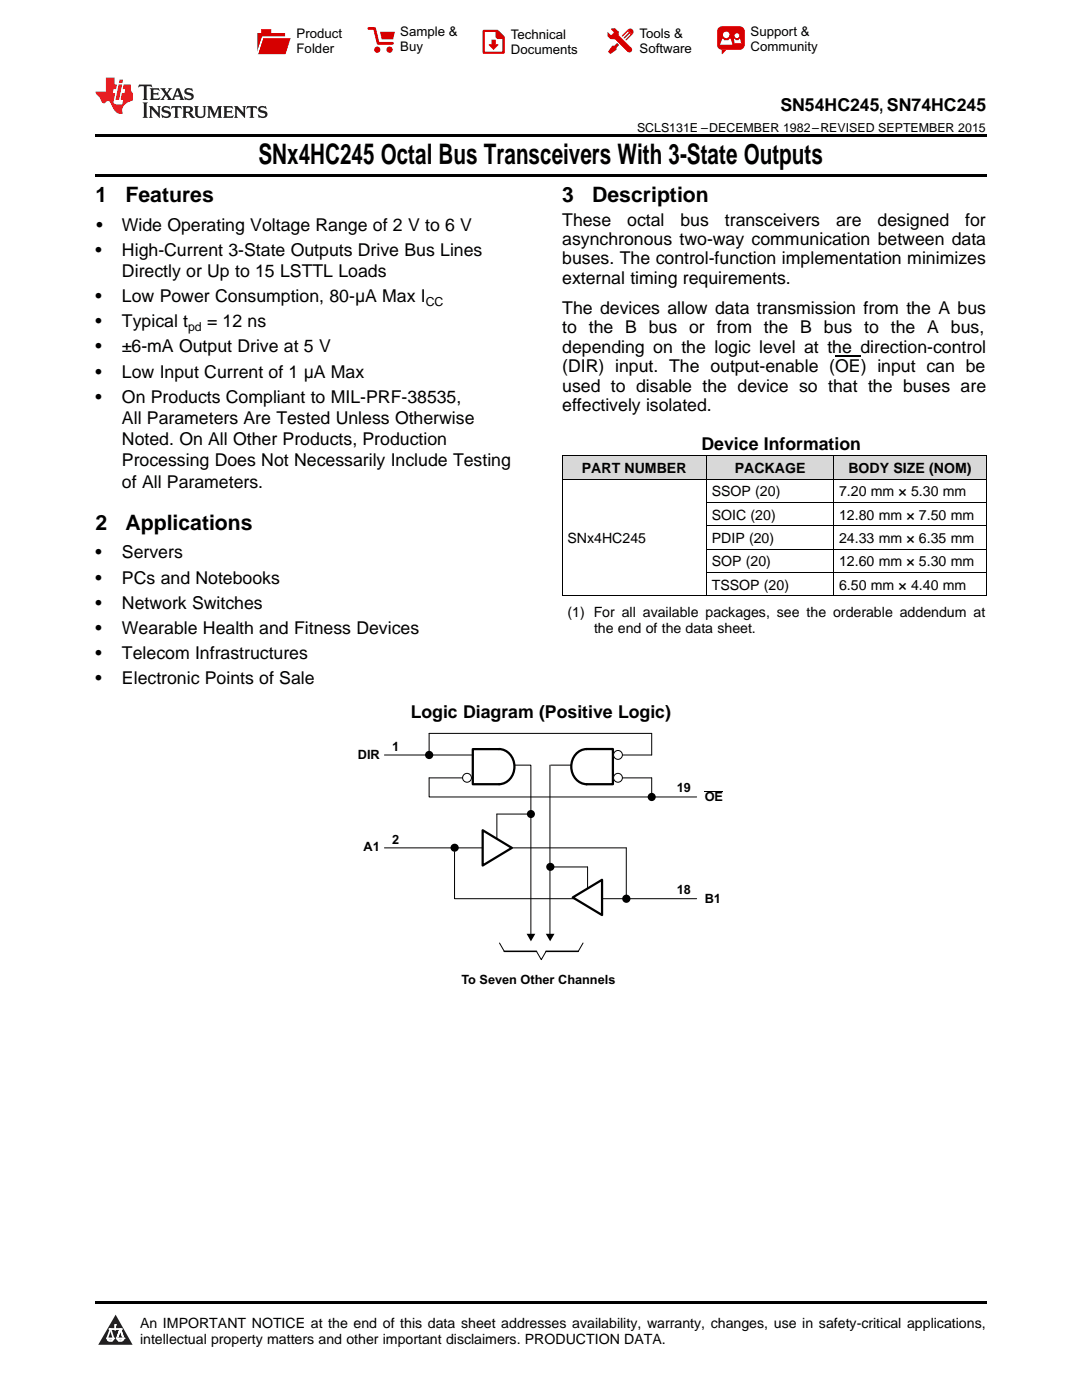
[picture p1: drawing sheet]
<svg xmlns="http://www.w3.org/2000/svg" width="216mm" height="279mm" viewBox="0 0 216 279" stroke-linecap="round" stroke-linejoin="round" font-family="sans-serif">
<defs><g id="words">
<text font-size="5.6" x="51.6" y="32.8">SNx4HC245 Octal Bus Transceivers With 3-State Outputs</text>
<g font-size="4.2">
<text x="19" y="40.4">1</text>
<text x="25" y="40.4">Features</text>
<text x="112.2" y="40.4">3</text>
<text x="118.2" y="40.4">Description</text>
<text x="19" y="105.7">2</text>
<text x="25" y="105.7">Applications</text>
</g>
<g font-size="3.5">
<text x="155.7" y="22.2">SN54HC245, SN74HC245</text>
<text x="19.2" y="46.1">•</text>
<text x="24.3" y="46.1">Wide Operating Voltage Range of 2 V to 6 V</text>
<text x="112.2" y="45">These</text>
<text x="125.2" y="45">octal</text>
<text x="135.8" y="45">bus</text>
<text x="144.6" y="45">transceivers</text>
<text x="166.8" y="45">are</text>
<text x="175.1" y="45">designed</text>
<text x="192.6" y="45">for</text>
<text x="19" y="51.1">•</text>
<text x="24.3" y="51.1">High-Current 3-State Outputs Drive Bus Lines</text>
<text x="112.2" y="48.9">asynchronous two-way communication between data</text>
<text x="112.2" y="52.8">buses. The control-function implementation minimizes</text>
<text x="24.3" y="55.3">Directly or Up to 15 LSTTL Loads</text>
<text x="112.2" y="56.7">external timing requirements.</text>
<text x="19" y="60.3">•</text>
<text x="19" y="65.3">•</text>
<text x="24.3" y="60.3">Low Power Consumption, 80-μA Max I</text>
<text x="24.3" y="65.3">Typical t</text>
<text x="41.3" y="65.3">= 12 ns</text>
<text x="112.2" y="62.6">The devices allow data transmission from the A bus</text>
<text x="19" y="70.3">•</text>
<text x="24.3" y="70.3">±6-mA Output Drive at 5 V</text>
<text x="112.2" y="66.5">to the B bus or from the B bus to the A bus,</text>
<text x="112.2" y="70.4">depending on the logic level at the direction-control</text>
<text x="19" y="75.4">•</text>
<text x="24.3" y="75.4">Low Input Current of 1 μA Max</text>
<text x="112.2" y="74.3">(DIR) input. The output-enable (OE) input can be</text>
<text x="19" y="80.4">•</text>
<text x="24.3" y="80.4">On Products Compliant to MIL-PRF-38535,</text>
<text x="112.2" y="78.1">used to disable the device so that the buses are</text>
<text x="112.2" y="82">effectively isolated.</text>
<text x="24.3" y="84.6">All Parameters Are Tested Unless Otherwise</text>
<text x="24.3" y="88.8">Noted. On All Other Products, Production</text>
<text x="140" y="89.7">Device Information</text>
<text x="24.3" y="93.1">Processing Does Not Necessarily Include Testing</text>
<text x="24.3" y="97.3">of All Parameters.</text>
<text x="19" y="111.4">•</text>
<text x="24.3" y="111.4">Servers</text>
<text x="19" y="116.5">•</text>
<text x="24.3" y="116.5">PCs and Notebooks</text>
<text x="19" y="121.5">•</text>
<text x="24.3" y="121.5">Network Switches</text>
<text x="19" y="126.5">•</text>
<text x="19" y="131.5">•</text>
<text x="24.3" y="126.5">Wearable Health and Fitness Devices</text>
<text x="24.3" y="131.5">Telecom Infrastructures</text>
<text x="19" y="136.5">•</text>
<text x="24.3" y="136.5">Electronic Points of Sale</text>
<text x="82" y="143.2">Logic Diagram (Positive Logic)</text>
</g>
<g font-size="2.8">
<text x="116.1" y="94.4">PART NUMBER</text>
<text x="146.6" y="94.4">PACKAGE</text>
<text x="169.3" y="94.4">BODY SIZE (NOM)</text>
<text x="142" y="99.1">SSOP (20)</text>
<text x="167.4" y="99.1">7.20 mm × 5.30 mm</text>
<text x="142" y="103.7">SOIC (20)</text>
<text x="167.4" y="103.7">12.80 mm × 7.50 mm</text>
<text x="113.2" y="108.4">SNx4HC245</text>
<text x="142" y="108.4">PDIP (20)</text>
<text x="142" y="113">SOP (20)</text>
<text x="167.4" y="108.4">24.33 mm × 6.35 mm</text>
<text x="167.4" y="113">12.60 mm × 5.30 mm</text>
<text x="142" y="117.7">TSSOP (20)</text>
<text x="167.4" y="117.7">6.50 mm × 4.40 mm</text>
<text x="113.2" y="123.2">(1) For all available packages, see the orderable addendum at</text>
<text x="118.5" y="126.4">the end of the data sheet.</text>
<text x="27.9" y="265">An IMPORTANT NOTICE at the end of this data sheet addresses availability, warranty, changes, use in safety-critical applications,</text>
<text x="27.9" y="268.2">intellectual property matters and other important disclaimers. PRODUCTION DATA.</text>
</g>
<g font-size="2.6">
<text x="59.2" y="7.6">Product</text>
<text x="59.2" y="10.6">Folder</text>
<text x="79.9" y="7.3">Sample &amp;</text>
<text x="79.9" y="10.2">Buy</text>
<text x="101.9" y="7.8">Technical</text>
<text x="101.9" y="10.8">Documents</text>
<text x="127.6" y="7.6">Tools &amp;</text>
<text x="127.6" y="10.6">Software</text>
<text x="149.8" y="7.2">Support &amp;</text>
<text x="149.8" y="10.2">Community</text>
</g>
<g font-size="2.5">
<text x="127.1" y="26.3">SCLS131E –DECEMBER 1982–REVISED SEPTEMBER 2015</text>
<text x="84.9" y="61">CC</text>
<text x="37.5" y="66">pd</text>
<text x="78.2" y="149.8">1</text>
<text x="71.4" y="151.6">DIR</text>
<text x="135.1" y="158.1">19</text>
<text x="140.6" y="159.9">OE</text>
<text x="72.6" y="169.8">A1</text>
<text x="78.2" y="168.5">2</text>
<text x="135.1" y="178.4">18</text>
<text x="140.6" y="180.2">B1</text>
<text x="92.1" y="196.4">To Seven Other Channels</text>
</g>
</g></defs>
<g fill="#d8d8d8">
<path d="M112.2 91h28.8v4.7h-28.8z"/>
<path d="M141 91h25.4v4.7h-25.4z"/>
<path d="M166.4 91h30.4v4.7h-30.4z"/>
</g>
<path d="M23.1 262.4l3.4 6h-6.9z" fill="#231f20"/>
<path d="M21.4 267.1h1.2l-.3 .5h-.3a.55 .55 0 0 1-.6-.5z" fill-rule="evenodd" fill="#fff"/>
<path d="M21.4 267.1h1.2l-.3 .5h-.3a.55 .55 0 0 1-.6-.5z" fill="none" stroke="#231f20" stroke-width=".34"/>
<path d="M21.4 267.1l1.2 .1-.3 .4h-.5z" fill="none" stroke="#fff" stroke-width=".34"/>
<path d="M23 265.3h.1" fill="none" stroke="#fff" stroke-width=".34"/>
<path d="M23 264.4v.9z" fill="#fff"/>
<path d="M23 264.4v.9z" fill="none" stroke="#fff" stroke-width=".34"/>
<circle cx="23" cy="264.4" r=".17" fill="#fff"/>
<path d="M21.9 265.2h.1" fill="none" stroke="#fff" stroke-width=".34"/>
<path d="M21.9 265.2h2.3z" fill="#fff"/>
<path d="M21.9 265.2h2.3z" fill="none" stroke="#fff" stroke-width=".34"/>
<circle cx="24.2" cy="265.2" r=".17" fill="#fff"/>
<path d="M23.3 267.1h.1" fill="none" stroke="#fff" stroke-width=".34"/>
<path d="M24 265.2l-.7 1.9z" fill="#fff"/>
<path d="M24 265.2l-.7 1.9z" fill="none" stroke="#fff" stroke-width=".34"/>
<path d="M24 265.2l.7 1.9z" fill="#fff"/>
<path d="M24 265.2l.7 1.9z" fill="none" stroke="#fff" stroke-width=".34"/>
<path d="M24.6 267.1h.1" fill="none" stroke="#fff" stroke-width=".34"/>
<circle cx="21.4" cy="267.1" r=".17" fill="#fff"/>
<path d="M22.1 265.2l-.7 1.9z" fill="#fff"/>
<path d="M22.1 265.2l-.7 1.9z" fill="none" stroke="#fff" stroke-width=".34"/>
<path d="M22.1 265.2l.5 1.9z" fill="#fff"/>
<path d="M22.1 265.2l.5 1.9z" fill="none" stroke="#fff" stroke-width=".34"/>
<circle cx="22.6" cy="267.1" r=".17" fill="#fff"/>
<path d="M23.4 267.1h1.3a.65 .65 0 0 1-.7 .5 .65 .65 0 0 1-.6-.5z" fill-rule="evenodd" fill="#fff"/>
<path d="M23.4 267.1h1.3a.65 .65 0 0 1-.7 .5 .65 .65 0 0 1-.6-.5z" fill="none" stroke="#231f20" stroke-width=".34"/>
<path d="M23.4 267.1h1.3l-.4 .5h-.6z" fill="none" stroke="#fff" stroke-width=".34"/>
<path d="M23.3 267.1h.1" fill="none" stroke="#fff" stroke-width=".34"/>
<circle cx="24.7" cy="267.1" r=".17" fill="#fff"/>
<path d="M19 259.7h177.8v.5h-177.8z" fill="#000"/>
<g fill="#000">
<path d="M105.1 186.4h1.7l-.9 1.5z" fill-rule="evenodd"/>
<path d="M109.7 186.9a.05 .05 0 0 1 .1 0 .05 .05 0 0 1-.1 0zM108.9 186.4h1.7l-.8 1.5z" fill-rule="evenodd"/>
<circle cx="85.6" cy="150.7" r=".67"/>
<circle cx="130" cy="159" r=".66"/>
<circle cx="90.7" cy="169.2" r=".66"/>
<circle cx="105.9" cy="162.5" r=".65"/>
<circle cx="109.8" cy="173" r=".66"/>
<circle cx="125" cy="179.4" r=".67"/>
</g>
<g fill="none" stroke="#000" stroke-width=".31">
<path d="M100.6 189.9h6.4M109 189.9h6.4"/>
<circle cx="85.6" cy="150.7" r=".67"/>
<circle cx="130" cy="159" r=".66"/>
<circle cx="90.7" cy="169.2" r=".66"/>
<circle cx="105.9" cy="162.5" r=".65"/>
<circle cx="109.8" cy="173" r=".66"/>
<circle cx="125" cy="179.4" r=".67"/>
</g>
<path d="M99.5 149.5a3.5 3.5 0 0 1 3.1 3.5 3.5 3.5 0 0 1-3 3.5h-5.3v-7h5.3M117 149.5h5.3v7h-5.3M117.1 149.5a3.5 3.5 0 0 0-3.1 3.5 3.5 3.5 0 0 0 3.1 3.5" fill="none" stroke="#000" stroke-width=".45"/>
<g fill="none" stroke="#000" stroke-width=".2">
<path d="M76.7 150.7h17.6M85.6 150.7v-4.3h44.4v4.3h-7.7M94.3 155.2h-8.7v3.9h53.4M102.7 152.7h3.2v34.2M109.7 152.7v34.2M109.9 152.7h4.1M122.3 155.2h7.7v4.4M140.6 157.9h3.7M76.7 169.2h48.3v10.2M90.7 170v9.4h48.3M105.7 162.5h-6.6v5.1M109.6 173h7.6v4.3"/>
<path d="M99.7 188.2l.9 1.7M107 189.9l1 1.6 1-1.6M116.3 188.2l-.9 1.7"/>
</g>
<circle cx="93.2" cy="155.2" r=".88" fill="#fff"/>
<circle cx="93.2" cy="155.2" r=".88" fill="none" stroke="#000" stroke-width=".2"/>
<circle cx="123.3" cy="150.7" r=".88" fill="#fff"/>
<circle cx="123.3" cy="150.7" r=".88" fill="none" stroke="#000" stroke-width=".2"/>
<circle cx="123.3" cy="155.2" r=".88" fill="#fff"/>
<circle cx="123.3" cy="155.2" r=".88" fill="none" stroke="#000" stroke-width=".2"/>
<path d="M114.3 179.1l5.8-3.5v7z" fill="#fff"/>
<path d="M114.3 179.1l5.8-3.5v7z" fill="none" stroke="#000" stroke-width=".45"/>
<path d="M96.3 165.7l5.8 3.5-5.8 3.5z" fill="#fff"/>
<path d="M96.3 165.7l5.8 3.5-5.8 3.5z" fill="none" stroke="#000" stroke-width=".45"/>
<path d="M112.2 95.6h84.6M112.2 91h84.6M112.2 91v28M140.9 91v28M166.3 91v28M196.8 91v28M112.2 118.9h84.6M141 114.2h55.8M141 109.6h55.8M141 104.9h55.8M141 100.3h55.8" fill="none" stroke="#000" stroke-width=".2"/>
<path d="M19 34.8h177.8v.5h-177.8zM19 26.8h177.8v.6h-177.8zM112.2 118.9l.1 .1zM166.3 118.9l.1 .1zM196.7 118.9l.1 .1z" fill="#000"/>
<path d="M27.7 16.9l-.1 .6 .6-.3h.5v.2v2.2l-.2 .4h1l-.2-.4v-2.2v-.2h.5l.6 .3-.2-.6zM29.9 17.6l.2 .4v1.6l-.2 .4h1.9l.1-.6a1.09 1.09 0 0 1-1.3 .1v-.6h.6l.4 .2v-.7l-.2 .2h-.8v-.6l.2-.1a1.01 1.01 0 0 1 1 .3l-.1-.6zM32 17.6l.9 1.2-1 1.2h.9l-.2-.3 .5-.7 .5 .7-.3 .3h1.7l-.2-.3 .1-.4h1l.1 .4-.2 .3h1l-.3-.4-.7-2h-.5l-1 2.2-.8-1.1 .9-1.1h-.9l.2 .2-.4 .7-.4-.7 .2-.2zM35.4 18l.4 1h-.8zM37 17.7a.66 .66 0 0 0-.2 .8 .66 .66 0 0 0 .6 .4l.7 .2 .1 .2a.8 .8 0 0 1-.7 .4 .8 .8 0 0 1-.7-.5l.1 .8 .2-.2a.94 .94 0 0 0 1.1 .1 .94 .94 0 0 0 .4-.9 1.48 1.48 0 0 0-1.3-.6v-.4a1.1 1.1 0 0 1 1.2 .2l-.2-.6-.2 .1-.5-.1zM28.5 20.4l.2 .4v2.3l-.2 .4h1l-.2-.4v-2.3l.2-.4zM29.7 21.2l.2 .4v1.5l-.2 .4h.8l-.3-.4 .1-1.3 1.6 1.8v-2l.2-.4h-.7l.2 .2v1.1l-1.2-1.3zM32.5 21.3a.66 .66 0 0 0-.2 .8 .66 .66 0 0 0 .6 .4l.6 .2 .2 .2a.8 .8 0 0 1-.8 .4 .8 .8 0 0 1-.7-.5l.2 .7 .2-.1a.94 .94 0 0 0 1 .1 .94 .94 0 0 0 .5-1 1.47 1.47 0 0 0-1.3-.6l-.1-.3a1.1 1.1 0 0 1 1.3 .2l-.2-.6-.2 .1-.5-.2zM34.3 21.2l-.2 .6a.64 .64 0 0 1 .8-.3v1.6l-.2 .4h1l-.3-.4 .1-1.6a.66 .66 0 0 1 .8 .3l-.2-.6zM36.3 21.2l.3 .4v1.5l-.3 .4h1l-.2-.2v-.7h.5l.1 .1a.8 .8 0 0 0 1.2 .7l-1-1a.62 .62 0 0 0 .6-.5 .62 .62 0 0 0-.6-.7zM37.1 21.5h.1a.48 .48 0 0 1 .6 0 .48 .48 0 0 1 .1 .6l-.2 .1-.6 .1zM38.7 21.2l.2 .2a2.29 2.29 0 0 0 .4 2 1.05 1.05 0 0 0 1.7-.7v-1.3l.2-.2h-.8l.2 .4v1.1a.61 .61 0 0 1-.6 .6 .61 .61 0 0 1-.6-.6v-1.1l.3-.4zM41.3 21.2l.3 .4v1.5l-.3 .4h.8l-.2-.4v-1.4l.8 1.9 .9-1.9v1.4l-.2 .4h.9l-.2-.4v-1.5l.2-.4h-.8l-.7 1.5-.6-1.5zM44.5 21.2l.2 .4v1.5l-.2 .4h1.9l.2-.6a1.1 1.1 0 0 1-1.4 .2v-.7h.6l.4 .2v-.6l-.2 .1-.8 .1v-.6l.2-.1a1.02 1.02 0 0 1 1.1 .2l-.2-.5zM46.7 21.2l.2 .4v1.5l-.2 .4h.8l-.3-.4 .1-1.3 1.6 1.8v-2l.2-.4h-.7l.2 .2v1.1l-1.2-1.3zM49.3 21.2l-.1 .6a.64 .64 0 0 1 .8-.3v1.6l-.3 .4h1l-.2-.4v-1.6a.66 .66 0 0 1 .8 .3l-.1-.6zM51.7 21.3a.66 .66 0 0 0-.2 .7 .66 .66 0 0 0 .7 .5l.6 .2 .1 .2a.8 .8 0 0 1-.7 .4 .8 .8 0 0 1-.7-.5l.1 .7 .2-.1a.94 .94 0 0 0 1.1 .1 .94 .94 0 0 0 .4-1 1.48 1.48 0 0 0-1.2-.6l-.1-.3a1.1 1.1 0 0 1 1.2 .2l-.2-.6-.1 .1-.6-.2z" fill="#231f20"/>
<path d="M21.1 15.5v2.8h-2v.4l.9 .9a.96 .96 0 0 0 1 1 .59 .59 0 0 1 .5-.4 .59 .59 0 0 1 .5 .3l.4 .8a1.61 1.61 0 0 0 2.1 1.3 1.63 1.63 0 0 1 1.1-2.2l.9-.3v-1.5a1.6 1.6 0 0 1-.4-1.7h-1.4l-.2 .9h.5l-.2 .8h-.5l-.2 1v.3h.5l-.2 .9h-.7a.74 .74 0 0 1-1-.6l.3-1.6h-.5l.2-.8h.5l.1-.9h-.4v-1.4zM23.7 16.9l-.7 3h.8l.6-3zM23.8 15.9l-.1 .7h.7l.2-.7z" fill="#ee1d23"/>
<g fill="#d60000">
<path d="M52.1 5.8h2v.8h2.8v4.2h-5.5v-4.2h.7z" fill-rule="evenodd"/>
<path d="M52.4 7.5h5.6l-1 3.3h-5.6z" fill-rule="evenodd"/>
</g>
<path d="M52.4 7.4h5.7l-.1 .1h-5.5l-1.1 3.3z" fill-rule="evenodd" fill="#fff"/>
<path d="M52.4 7.4h5.7l-.1 .1h-5.5l-1.1 3.3z" fill="none" stroke="#fff" stroke-width=".2"/>
<path d="M73.6 5.7h1.1l.7 2.9h2.9" fill="none" stroke="#d60000" stroke-width=".55"/>
<g fill="#d60000">
<path d="M75.8 6.3h3l-.4 1.6h-2.2z" fill-rule="evenodd"/>
<circle cx="75.3" cy="9.9" r=".62"/>
<circle cx="77.7" cy="9.9" r=".62"/>
</g>
<path d="M96.5 6.2h2.7l1.3 1.2v3.1h-4z" fill="none" stroke="#d60000" stroke-width=".44"/>
<g fill="#d60000">
<path d="M98.1 7.9h.8v1h.5l-.9 1.1-1-1v-.1h.6z" fill-rule="evenodd"/>
<path d="M98.9 6.2h.3l1.3 1.2v.4h-1.3l-.3-.4z" fill-rule="evenodd"/>
<path d="M121.9 5.7h.8l.7 .6 .1 .7 2.5 2.5-.8 .8-2.3-2.3-1.1-.2-.6-.6v-.8l.7 .6 .5-.4v-.2l-.5-.5z" fill-rule="evenodd"/>
<path d="M122.2 9.1h.4l.5-.5 .4 .4-.5 .5v.4l-1.2 .9-.5-.5z" fill-rule="evenodd"/>
<path d="M125.3 5.9a.67 .67 0 0 1 .9 0 .67 .67 0 0 1 0 .9z" fill-rule="evenodd"/>
<path d="M125.3 5.9l.9 .9-1.2 1.2h-.2v-.2l1-.9v-.2h-.2l-.9 1h-.2v-.2l.9-1 .1-.2h-.3l-.9 1h-.2v-.2z" fill-rule="evenodd"/>
<circle cx="125.6" cy="9.9" r=".54"/>
</g>
<path d="M123.3 6.3v.7" fill="none" stroke="#d60000" stroke-width=".2"/>
<g fill="#d60000">
<path d="M143.4 5.5l.6-.2h3.6a.95 .95 0 0 1 1 .9v2.8a.95 .95 0 0 1-1 .9h-3.6a.95 .95 0 0 1-.9-.9v-2.8z" fill-rule="evenodd"/>
<path d="M144 9.9h.9l-.7 .9h-.2z" fill-rule="evenodd"/>
</g>
<g fill="#fff">
<path d="M146.6 8.6h1.3z"/>
<path d="M144.1 7.8h.3l.1 .2h.8l.2-.2h.3l.4 1.1h-2.5z" fill-rule="evenodd"/>
<path d="M146.4 7.8h.3l.1 .2h.5l.2-.2h.2l.2 .8h-1.3z" fill-rule="evenodd"/>
<circle cx="144.9" cy="6.9" r=".65"/>
<circle cx="147" cy="7.1" r=".48"/>
</g>
<path d="M166.7 71.1h5" fill="none" stroke="#000" stroke-width=".25"/>
<use href="#words"/>
</svg>
